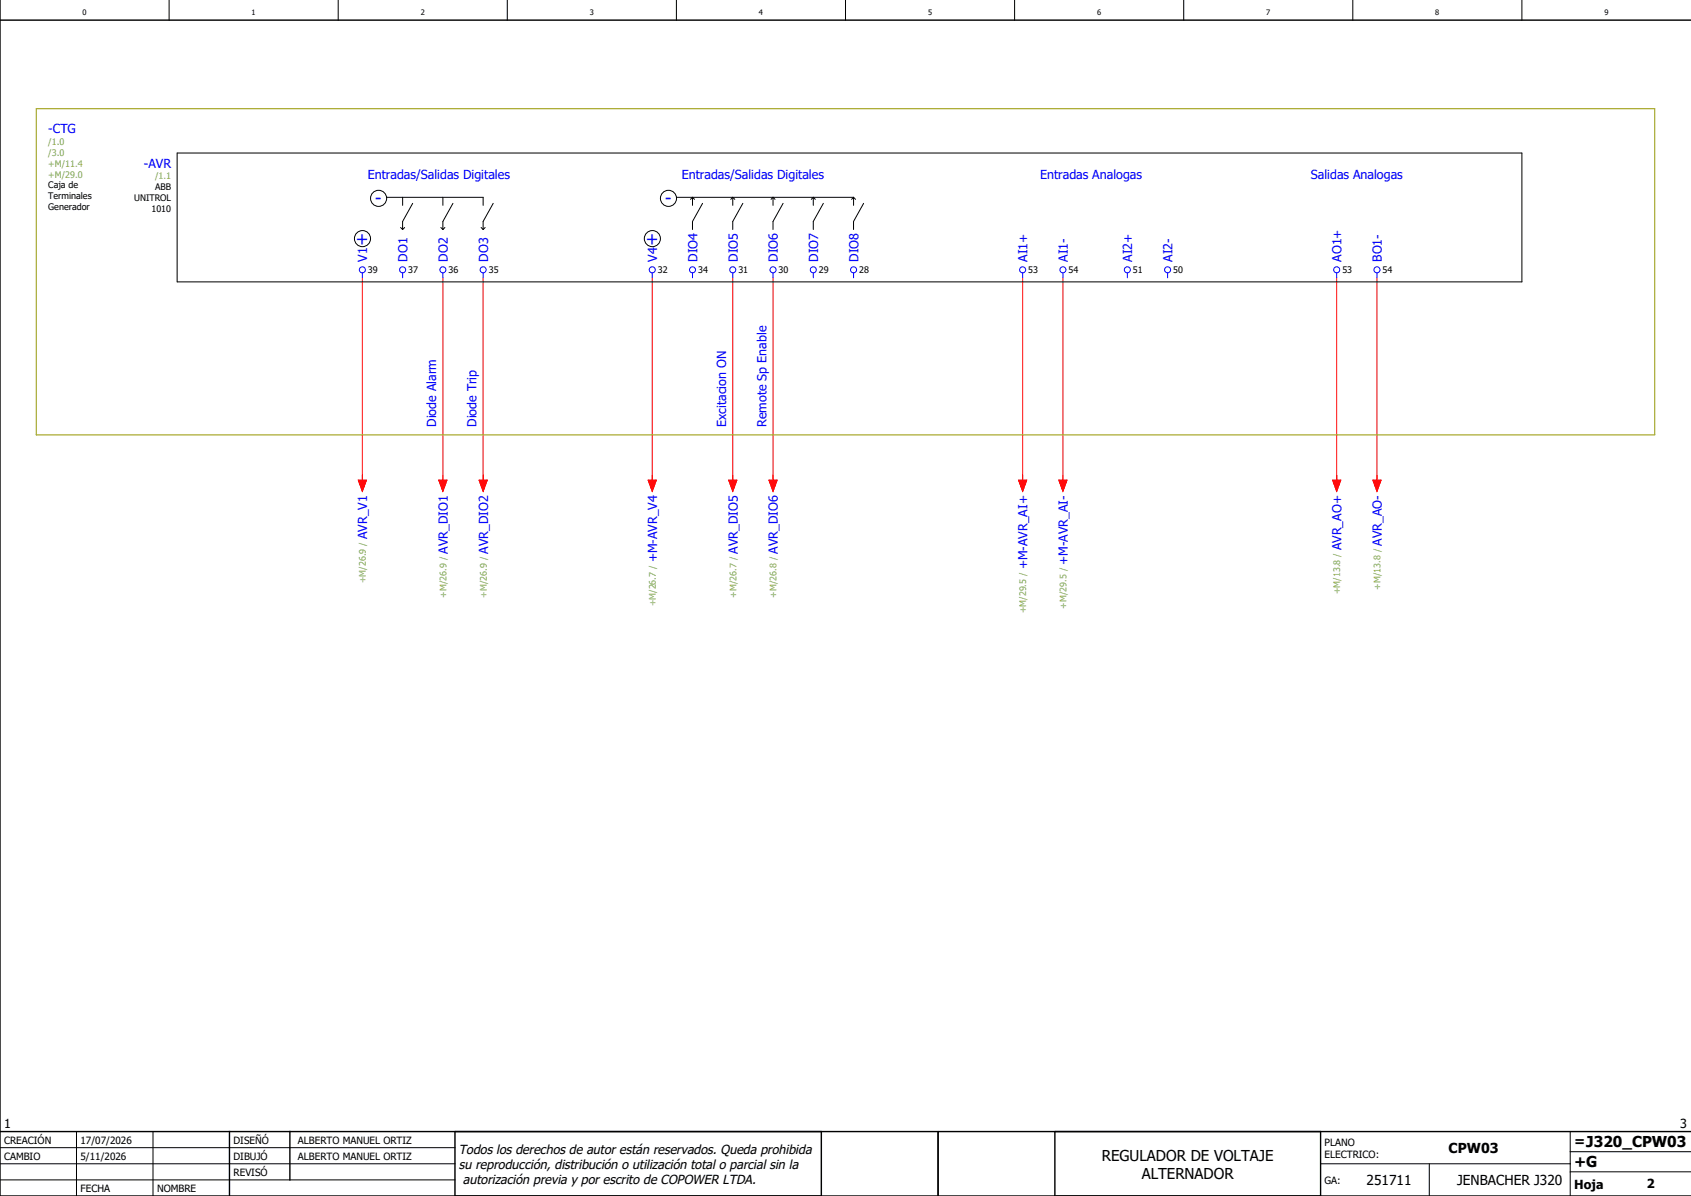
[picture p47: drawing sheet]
<svg xmlns="http://www.w3.org/2000/svg" width="420mm" height="297mm" viewBox="0 0 420 297" stroke-linecap="round" stroke-linejoin="round" font-family="sans-serif">
<defs><g id="words">
<g font-size="4.3" fill="#00f">
<text x="93.2" y="50.7">-</text>
<text x="165.2" y="50.7">-</text>
<text x="88.4" y="60.7">+</text>
<text x="160.4" y="60.7">+</text>
</g>
<g font-size="3.7">
<text x="273.7" y="288.2">REGULADOR DE VOLTAJE</text>
<text x="283.6" y="292.7">ALTERNADOR</text>
<text x="391" y="289.8">+G</text>
</g>
<g font-size="3.4">
<text x="359.8" y="286.4">CPW03</text>
<text x="391" y="284.6">=J320_CPW03</text>
<text x="339.4" y="294.4">251711</text>
<text x="361.9" y="294.4">JENBACHER J320</text>
</g>
<g font-size="3.2">
<text x="114" y="286.5">Todos los derechos de autor están reservados. Queda prohibida</text>
<text x="114" y="290.2">su reproducción, distribución o utilización total o parcial sin la</text>
<text x="115" y="294">autorización previa y por escrito de COPOWER LTDA.</text>
</g>
<g font-size="3.1" fill="#00f">
<text x="12" y="33.1">-CTG</text>
<text x="35.7" y="41.6">-AVR</text>
<text x="91.3" y="44.4">Entradas/Salidas Digitales</text>
<text x="169.3" y="44.4">Entradas/Salidas Digitales</text>
<text x="258.3" y="44.4">Entradas Analogas</text>
<text x="325.6" y="44.4">Salidas Analogas</text>
<text x="91.2" y="65" transform="rotate(-90 91.2 65)">V1</text>
<text x="101.2" y="65" transform="rotate(-90 101.2 65)">DO1</text>
<text x="111.2" y="65" transform="rotate(-90 111.2 65)">DO2</text>
<text x="121.2" y="65" transform="rotate(-90 121.2 65)">DO3</text>
<text x="163.2" y="65" transform="rotate(-90 163.2 65)">V4</text>
<text x="173.2" y="65" transform="rotate(-90 173.2 65)">DIO4</text>
<text x="183.2" y="65" transform="rotate(-90 183.2 65)">DIO5</text>
<text x="193.2" y="65" transform="rotate(-90 193.2 65)">DIO6</text>
<text x="203.2" y="65" transform="rotate(-90 203.2 65)">DIO7</text>
<text x="213.2" y="65" transform="rotate(-90 213.2 65)">DIO8</text>
<text x="255.2" y="65" transform="rotate(-90 255.2 65)">AI1+</text>
<text x="265.2" y="65" transform="rotate(-90 265.2 65)">AI1-</text>
<text x="281.2" y="65" transform="rotate(-90 281.2 65)">AI2+</text>
<text x="291.2" y="65" transform="rotate(-90 291.2 65)">AI2-</text>
<text x="333.2" y="65" transform="rotate(-90 333.2 65)">AO1+</text>
<text x="343.2" y="65" transform="rotate(-90 343.2 65)">BO1-</text>
<text x="108.4" y="106" transform="rotate(-90 108.4 106)">Diode Alarm</text>
<text x="118.4" y="106" transform="rotate(-90 118.4 106)">Diode Trip</text>
<text x="180.4" y="106" transform="rotate(-90 180.4 106)">Excitacion ON</text>
<text x="190.4" y="106" transform="rotate(-90 190.4 106)">Remote Sp Enable</text>
<text x="91.2" y="133.9" transform="rotate(-90 91.2 133.9)">AVR_V1</text>
<text x="111.2" y="137.5" transform="rotate(-90 111.2 137.5)">AVR_DIO1</text>
<text x="121.2" y="137.5" transform="rotate(-90 121.2 137.5)">AVR_DIO2</text>
<text x="183.2" y="137.5" transform="rotate(-90 183.2 137.5)">AVR_DIO5</text>
<text x="193.2" y="137.5" transform="rotate(-90 193.2 137.5)">AVR_DIO6</text>
<text x="333.2" y="136.7" transform="rotate(-90 333.2 136.7)">AVR_AO+</text>
<text x="343.2" y="135.5" transform="rotate(-90 343.2 135.5)">AVR_AO-</text>
<text x="163.2" y="139.7" transform="rotate(-90 163.2 139.7)">+M-AVR_V4</text>
<text x="255.2" y="141.4" transform="rotate(-90 255.2 141.4)">+M-AVR_AI+</text>
<text x="265.2" y="140.3" transform="rotate(-90 265.2 140.3)">+M-AVR_AI-</text>
</g>
<g font-size="3.1">
<text x="1" y="280">1</text>
<text x="417.3" y="280">3</text>
<text x="391" y="295.2">Hoja</text>
<text x="409" y="295">2</text>
</g>
<g font-size="2.5">
<text x="1" y="284">CREACIÓN</text>
<text x="20" y="284">17/07/2026</text>
<text x="58" y="284">DISEÑÓ</text>
<text x="74" y="284">ALBERTO MANUEL ORTIZ</text>
<text x="329" y="284.5">PLANO</text>
<text x="329" y="287.5">ELECTRICO:</text>
<text x="1" y="288">CAMBIO</text>
<text x="20" y="288">5/11/2026</text>
<text x="58" y="292">REVISÓ</text>
<text x="58" y="288">DIBUJÓ</text>
<text x="74" y="288">ALBERTO MANUEL ORTIZ</text>
<text x="329" y="294">GA:</text>
<text x="20" y="296">FECHA</text>
<text x="39" y="296">NOMBRE</text>
</g>
<g font-size="2.2" fill="#7ca552">
<text x="12" y="36">/1.0</text>
<text x="12" y="38.7">/3.0</text>
<text x="12" y="41.4">+M/11.4</text>
<text x="12" y="44.1">+M/29.0</text>
<text x="38.5" y="44.5">/1.1</text>
<text x="90.9" y="144.8" transform="rotate(-90 90.9 144.8)">+M/26.9 /</text>
<text x="110.9" y="148.4" transform="rotate(-90 110.9 148.4)">+M/26.9 /</text>
<text x="120.9" y="148.4" transform="rotate(-90 120.9 148.4)">+M/26.9 /</text>
<text x="182.9" y="148.4" transform="rotate(-90 182.9 148.4)">+M/26.7 /</text>
<text x="192.9" y="148.4" transform="rotate(-90 192.9 148.4)">+M/26.8 /</text>
<text x="332.9" y="147.6" transform="rotate(-90 332.9 147.6)">+M/13.8 /</text>
<text x="342.9" y="146.4" transform="rotate(-90 342.9 146.4)">+M/13.8 /</text>
<text x="162.9" y="150.6" transform="rotate(-90 162.9 150.6)">+M/26.7 /</text>
<text x="254.9" y="152.3" transform="rotate(-90 254.9 152.3)">+M/29.5 /</text>
<text x="264.9" y="151.2" transform="rotate(-90 264.9 151.2)">+M/29.5 /</text>
</g>
<g font-size="2.2">
<text x="12" y="46.8">Caja de</text>
<text x="38.5" y="47.2">ABB</text>
<text x="12" y="49.5">Terminales</text>
<text x="12" y="52.2">Generador</text>
<text x="33.3" y="49.9">UNITROL</text>
<text x="37.6" y="52.6">1010</text>
<text x="91.4" y="67.9">39</text>
<text x="101.4" y="67.9">37</text>
<text x="111.4" y="67.9">36</text>
<text x="121.4" y="67.9">35</text>
<text x="163.4" y="67.9">32</text>
<text x="173.4" y="67.9">34</text>
<text x="183.4" y="67.9">31</text>
<text x="193.4" y="67.9">30</text>
<text x="203.4" y="67.9">29</text>
<text x="213.4" y="67.9">28</text>
<text x="255.4" y="67.9">53</text>
<text x="265.4" y="67.9">54</text>
<text x="281.4" y="67.9">51</text>
<text x="291.4" y="67.9">50</text>
<text x="333.4" y="67.9">53</text>
<text x="343.4" y="67.9">54</text>
</g>
<g font-size="1.9">
<text x="20.5" y="3.6">0</text>
<text x="62.5" y="3.6">1</text>
<text x="104.5" y="3.6">2</text>
<text x="146.5" y="3.6">3</text>
<text x="188.5" y="3.6">4</text>
<text x="230.5" y="3.6">5</text>
<text x="272.5" y="3.6">6</text>
<text x="314.5" y="3.6">7</text>
<text x="356.5" y="3.6">8</text>
<text x="398.5" y="3.6">9</text>
</g>
</g></defs>
<g fill="none" stroke="#000" stroke-width=".25">
<path d="M42 0v5M84 0v5M126 0v5M168 0v5M210 0v5M252 0v5M294 0v5M336 0v5M378 0v5M44 38h334v32h-334zM96 49h24v2M99.5 56.5l.5 .5"/>
<path d="M100 49v2M102.5 50.5l-2.5 4.5v2l.5-.5M110 49v2M110.5 56.5l-.5 .5-.5-.5M112.5 50.5l-2.5 4.5v2M119.5 56.5l.5 .5M120.5 56.5l-.5 .5M122.5 50.5l-2.5 4.5v2M168 49h44M172 49v2M172 49l.5 .5M172 49l-.5 .5"/>
<path d="M174.5 50.5l-2.5 4.5v2M182 49v2M182 49l.5 .5M182 49l-.5 .5M184.5 50.5l-2.5 4.5v2M192 49v2M192 49l.5 .5M192 49l-.5 .5M194.5 50.5l-2.5 4.5v2M202 49v2M202 49l.5 .5M202 49l-.5 .5"/>
<path d="M204.5 50.5l-2.5 4.5v2M212 49v2M212 49l.5 .5M212 49l-.5 .5M214.5 50.5l-2.5 4.5v2M0 285h113M0 293h113M0 289h113M19 281v16M38 281v16M328 289h62M355 289v8"/>
<path d="M390 291h30M390 281v16M390 286h30"/>
<circle cx="90" cy="59.3" r="2"/>
<circle cx="94" cy="49.3" r="2"/>
<circle cx="162" cy="59.3" r="2"/>
<circle cx="166" cy="49.3" r="2"/>
</g>
<path d="M0 5h420M0 0v297h420M0 281h420M57 281v16M72 281v12M113 281v16M204 281v16M233 281v16M262 281v16M328 281v16" fill="none" stroke="#000" stroke-width=".35"/>
<g fill="none" stroke="#f00" stroke-width=".25">
<path d="M90 69v51M110 69v51M120 69v51M162 69v51M182 69v51M192 69v51M254 69v51M264 69v51M332 69v51M342 69v51M89 119.3h2l-1 2.7zM109 119.3h2l-1 2.7z"/>
<path d="M119 119.3h2l-1 2.7zM161 119.3h2l-1 2.7zM181 119.3h2l-1 2.7zM191 119.3h2l-1 2.7zM253 119.3h2l-1 2.7zM263 119.3h2l-1 2.7zM331 119.3h2l-1 2.7zM341 119.3h2l-1 2.7z"/>
</g>
<g fill="none" stroke="#00f" stroke-width=".25">
<path d="M90 67.7v1.3M100 67.7v1.3M110 67.7v1.3M120 67.7v1.3M162 67.7v1.3M172 67.7v1.3M182 67.7v1.3M192 67.7v1.3M202 67.7v1.3M212 67.7v1.3M254 67.7v1.3M264 67.7v1.3"/>
<path d="M280 67.7v1.3M290 67.7v1.3M332 67.7v1.3M342 67.7v1.3"/>
<circle cx="90" cy="67" r=".75"/>
<circle cx="100" cy="67" r=".75"/>
<circle cx="110" cy="67" r=".75"/>
<circle cx="120" cy="67" r=".75"/>
<circle cx="162" cy="67" r=".75"/>
<circle cx="172" cy="67" r=".75"/>
<circle cx="182" cy="67" r=".75"/>
<circle cx="192" cy="67" r=".75"/>
<circle cx="202" cy="67" r=".75"/>
<circle cx="212" cy="67" r=".75"/>
<circle cx="254" cy="67" r=".75"/>
<circle cx="264" cy="67" r=".75"/>
<circle cx="280" cy="67" r=".75"/>
<circle cx="290" cy="67" r=".75"/>
<circle cx="332" cy="67" r=".75"/>
<circle cx="342" cy="67" r=".75"/>
</g>
<path d="M9 27h402v81h-402z" fill="none" stroke="#969600" stroke-width=".25"/>
<g fill="#f00" stroke="#f00" stroke-width=".25">
<path d="M89 119.3h2l-1 2.7z"/>
<path d="M161 119.3h2l-1 2.7z"/>
<path d="M181 119.3h2l-1 2.7z"/>
<path d="M191 119.3h2l-1 2.7z"/>
<path d="M119 119.3h2l-1 2.7z"/>
<path d="M109 119.3h2l-1 2.7z"/>
<path d="M253 119.3h2l-1 2.7z"/>
<path d="M263 119.3h2l-1 2.7z"/>
<path d="M331 119.3h2l-1 2.7z"/>
<path d="M341 119.3h2l-1 2.7z"/>
</g>
<use href="#words"/>
</svg>
